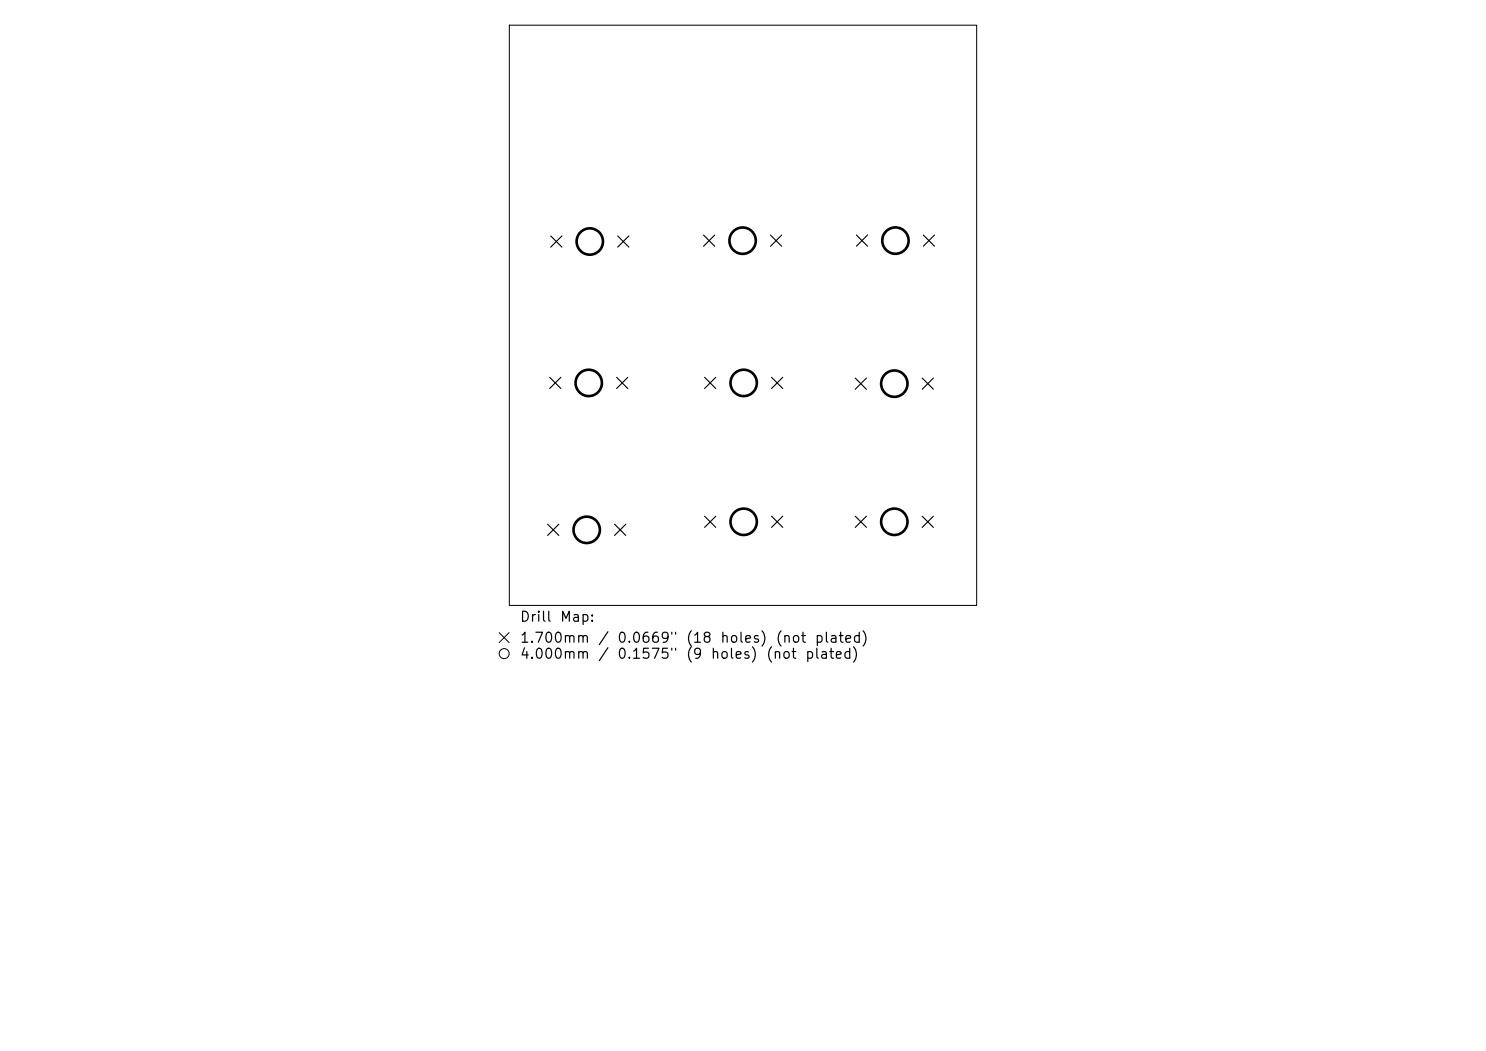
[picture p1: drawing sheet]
<svg xmlns="http://www.w3.org/2000/svg" width="297mm" height="210mm" viewBox="0 0 297 210" stroke-linecap="round" stroke-linejoin="round" font-family="sans-serif">
<defs><g id="words">
<g font-size="2">
<text x="103.8" y="124.7">Drill</text>
<text x="111.8" y="124.7">Map:</text>
<text x="103.8" y="128.9">1.700mm</text>
<text x="119.4" y="128.9">/</text>
<text x="123.2" y="128.9">0.0669&quot;</text>
<text x="136.9" y="128.9">(18</text>
<text x="143.8" y="128.9">holes)</text>
<text x="154.9" y="128.9">(not</text>
<text x="162.7" y="128.9">plated)</text>
<text x="103.8" y="132.1">4.000mm</text>
<text x="119.4" y="132.1">/</text>
<text x="123.2" y="132.1">0.1575&quot;</text>
<text x="136.9" y="132.1">(9</text>
<text x="141.9" y="132.1">holes)</text>
<text x="153" y="132.1">(not</text>
<text x="160.8" y="132.1">plated)</text>
</g>
</g></defs>
<g fill="none" stroke="#000" stroke-width=".2">
<path d="M101.8 5h93.4v116h-93.4zM99.8 126.4l2 2M101.8 126.4l-2 2"/>
<circle cx="100.8" cy="130.6" r="1"/>
</g>
<g fill="none" stroke="#000" stroke-width=".22">
<path d="M110.1 47.1l2.2 2.3M112.3 47.1l-2.2 2.3M123.5 47.1l2.2 2.3M125.7 47.1l-2.2 2.3M140.6 47l2.3 2.2M142.9 47l-2.3 2.2M154 47l2.2 2.2M156.2 47l-2.2 2.2M171.2 47l2.2 2.2M173.4 47l-2.2 2.2M184.5 47l2.3 2.2M186.8 47l-2.3 2.2"/>
<path d="M109.9 75.4l2.2 2.2M112.1 75.4l-2.2 2.2M123.2 75.4l2.3 2.2M125.5 75.4l-2.3 2.2M140.8 75.4l2.3 2.2M143.1 75.4l-2.3 2.2M154.2 75.4l2.2 2.2M156.4 75.4l-2.2 2.2M170.9 75.5l2.3 2.3M173.2 75.5l-2.3 2.3M184.3 75.5l2.3 2.3M186.6 75.5l-2.3 2.3"/>
<path d="M109.5 104.8l2.2 2.2M111.7 104.8l-2.2 2.2M122.8 104.8l2.3 2.2M125.1 104.8l-2.3 2.2M140.8 103.1l2.3 2.3M143.1 103.1l-2.3 2.3M154.2 103.1l2.2 2.3M156.4 103.1l-2.2 2.3M170.9 103.1l2.3 2.3M173.2 103.1l-2.3 2.3M184.3 103.1l2.3 2.3M186.6 103.1l-2.3 2.3"/>
</g>
<g fill="none" stroke="#000" stroke-width=".53">
<circle cx="117.9" cy="48.3" r="2.63"/>
<circle cx="148.4" cy="48.1" r="2.63"/>
<circle cx="179" cy="48.1" r="2.63"/>
<circle cx="117.7" cy="76.5" r="2.63"/>
<circle cx="148.6" cy="76.5" r="2.63"/>
<circle cx="178.7" cy="76.7" r="2.63"/>
<circle cx="117.3" cy="105.9" r="2.63"/>
<circle cx="148.6" cy="104.3" r="2.63"/>
<circle cx="178.7" cy="104.3" r="2.63"/>
</g>
<use href="#words"/>
</svg>
